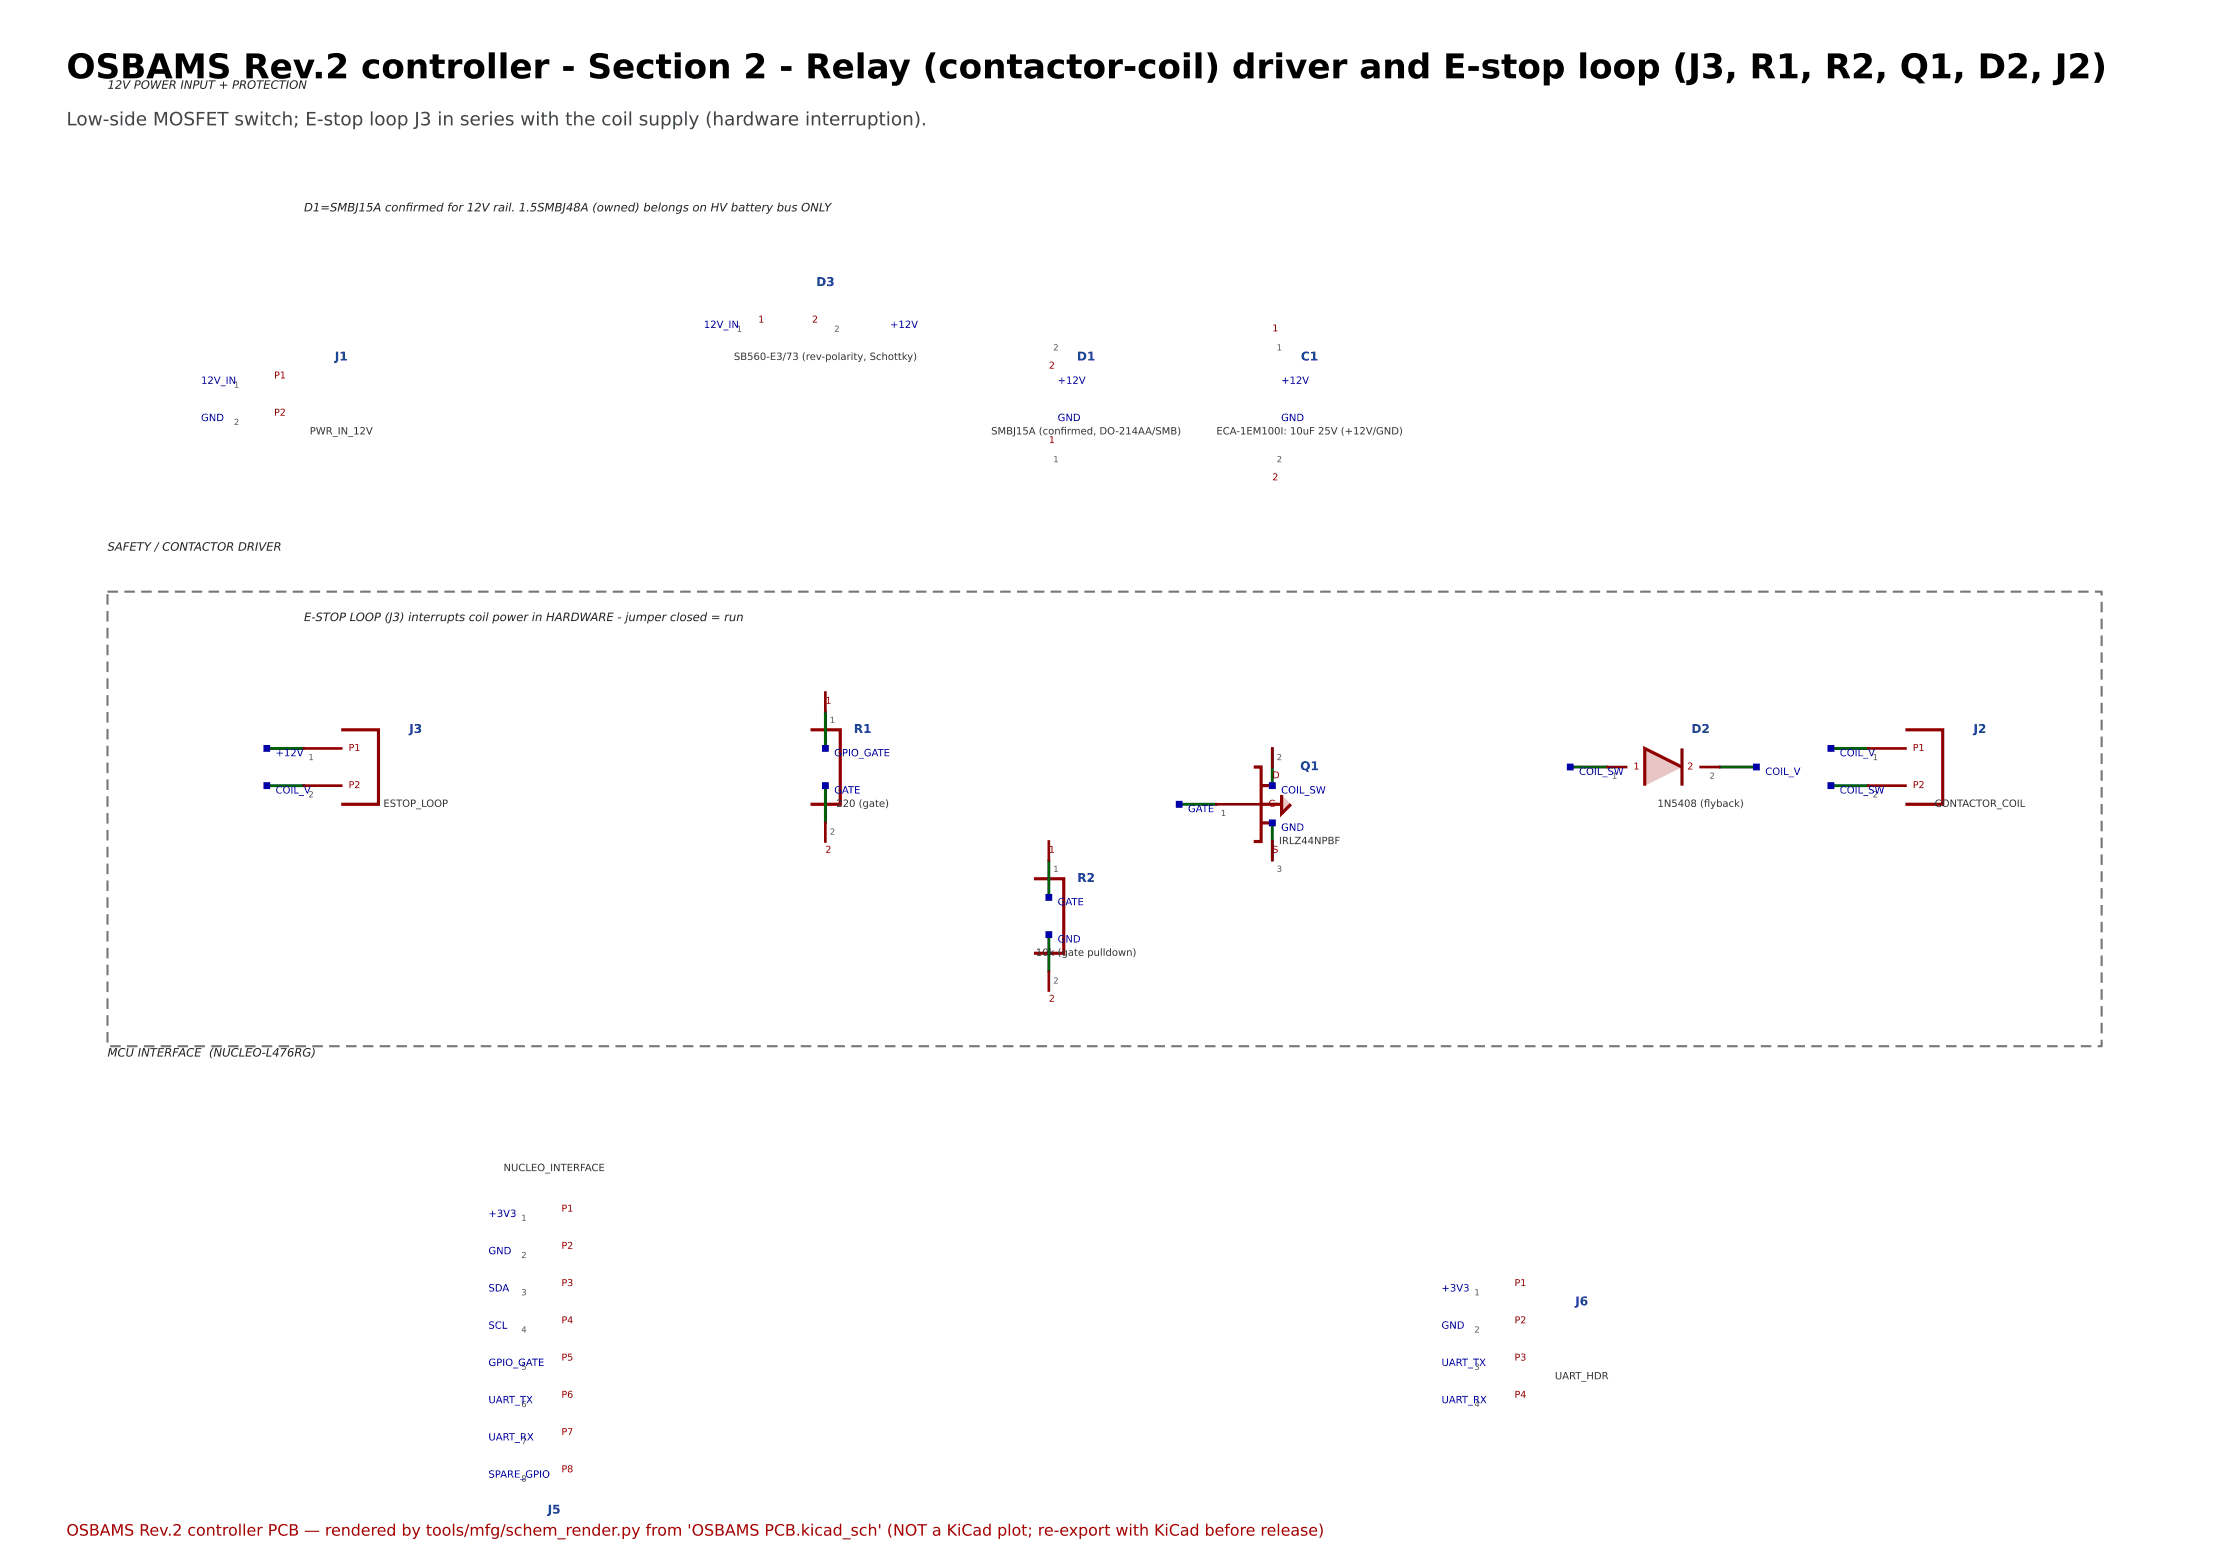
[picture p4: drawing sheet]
<svg xmlns="http://www.w3.org/2000/svg" width="297mm" height="210mm" viewBox="0 0 297 210" stroke-linecap="round" stroke-linejoin="round" font-family="sans-serif">
<defs><g id="words">
<text font-size="4.6" x="8.9" y="10.5">OSBAMS Rev.2 controller - Section 2 - Relay (contactor-coil) driver and E-stop loop (J3, R1, R2, Q1, D2, J2)</text>
<text font-size="2.5" fill="#444" x="8.9" y="16.8">Low-side MOSFET switch; E-stop loop J3 in series with the coil supply (hardware interruption).</text>
<text font-size="2.1" fill="#a00" x="8.9" y="205.9">OSBAMS Rev.2 controller PCB — rendered by tools/mfg/schem_render.py from 'OSBAMS PCB.kicad_sch' (NOT a KiCad plot; re-export with KiCad before release)</text>
<g font-size="1.6" fill="#222">
<text x="14.4" y="11.9">12V POWER INPUT + PROTECTION</text>
<text x="40.7" y="28.3">D1=SMBJ15A confrmed for 12V rail. 1.5SMBJ48A (owned) belongs on HV battery bus ONLY</text>
<text x="54.4" y="28.3">i</text>
<text x="14.4" y="73.8">SAFETY / CONTACTOR DRIVER</text>
<text x="40.7" y="83.3">E-STOP LOOP (J3) interrupts coil power in HARDWARE - jumper closed = run</text>
<text x="14.4" y="141.6">MCU INTERFACE (NUCLEO-L476RG)</text>
</g>
<g font-size="1.6" fill="#0b3d91">
<text x="109.4" y="38.3">D3</text>
<text x="44.9" y="48.3">J1</text>
<text x="144.4" y="48.3">D1</text>
<text x="174.4" y="48.3">C1</text>
<text x="54.9" y="98.3">J3</text>
<text x="114.5" y="98.3">R1</text>
<text x="226.7" y="98.3">D2</text>
<text x="264.5" y="98.3">J2</text>
<text x="174.3" y="103.2">Q1</text>
<text x="144.4" y="118.2">R2</text>
<text x="211.2" y="175">J6</text>
<text x="73.4" y="202.9">J5</text>
</g>
<g font-size="1.3" fill="#00a">
<text x="94.4" y="44">12V_IN</text>
<text x="119.3" y="44">+12V</text>
<text x="27" y="51.5">12V_IN</text>
<text x="141.8" y="51.5">+12V</text>
<text x="171.7" y="51.5">+12V</text>
<text x="27" y="56.4">GND</text>
<text x="141.8" y="56.4">GND</text>
<text x="171.7" y="56.4">GND</text>
<text x="36.9" y="101.4">+12V</text>
<text x="111.8" y="101.4">GPIO_GATE</text>
<text x="246.6" y="101.4">COIL_V</text>
<text x="36.9" y="106.4">COIL_V</text>
<text x="111.8" y="106.4">GATE</text>
<text x="171.7" y="106.4">COIL_SW</text>
<text x="211.7" y="103.9">COIL_SW</text>
<text x="236.6" y="103.9">COIL_V</text>
<text x="246.6" y="106.4">COIL_SW</text>
<text x="159.3" y="108.9">GATE</text>
<text x="171.7" y="111.4">GND</text>
<text x="141.8" y="121.4">GATE</text>
<text x="141.8" y="126.3">GND</text>
<text x="65.5" y="163.1">+3V3</text>
<text x="65.5" y="173.1">SDA</text>
<text x="65.5" y="168.1">GND</text>
<text x="193.2" y="173.1">+3V3</text>
<text x="65.5" y="178.1">SCL</text>
<text x="193.2" y="178.1">GND</text>
<text x="65.5" y="183.1">GPIO_GATE</text>
<text x="193.2" y="183.1">UART_TX</text>
<text x="65.5" y="188.1">UART_TX</text>
<text x="193.2" y="188.1">UART_RX</text>
<text x="65.5" y="193.1">UART_RX</text>
<text x="65.5" y="198.1">SPARE_GPIO</text>
</g>
<g font-size="1.3" fill="#8b0000">
<text x="101.6" y="43.2">1</text>
<text x="108.9" y="43.2">2</text>
<text x="170.6" y="44.4">1</text>
<text x="36.7" y="50.7">P1</text>
<text x="140.6" y="49.4">2</text>
<text x="36.7" y="55.7">P2</text>
<text x="140.6" y="59.4">1</text>
<text x="170.6" y="64.4">2</text>
<text x="110.6" y="94.3">1</text>
<text x="46.7" y="100.7">P1</text>
<text x="256.4" y="100.7">P1</text>
<text x="46.7" y="105.6">P2</text>
<text x="170.6" y="104.3">D</text>
<text x="219" y="103.2">1</text>
<text x="226.2" y="103.2">2</text>
<text x="256.4" y="105.6">P2</text>
<text x="170" y="108.1">G</text>
<text x="110.6" y="114.3">2</text>
<text x="140.6" y="114.3">1</text>
<text x="170.6" y="114.3">S</text>
<text x="140.6" y="134.3">2</text>
<text x="75.3" y="162.4">P1</text>
<text x="75.3" y="167.4">P2</text>
<text x="75.3" y="172.4">P3</text>
<text x="203" y="172.4">P1</text>
<text x="75.3" y="177.4">P4</text>
<text x="203" y="177.4">P2</text>
<text x="75.3" y="182.4">P5</text>
<text x="203" y="182.4">P3</text>
<text x="75.3" y="187.4">P6</text>
<text x="203" y="187.4">P4</text>
<text x="75.3" y="192.4">P7</text>
<text x="75.3" y="197.4">P8</text>
</g>
<g font-size="1.3" fill="#333">
<text x="98.4" y="48.3">SB560-E3/73 (rev-polarity, Schottky)</text>
<text x="41.5" y="58.2">PWR_IN_12V</text>
<text x="132.9" y="58.2">SMBJ15A (confrmed, DO-214AA/SMB)</text>
<text x="142.2" y="58.2">i</text>
<text x="163.1" y="58.2">ECA-1EM100I: 10uF 25V (+12V/GND)</text>
<text x="51.4" y="108.2">ESTOP_LOOP</text>
<text x="112.1" y="108.2">220 (gate)</text>
<text x="171.4" y="113.2">IRLZ44NPBF</text>
<text x="222.2" y="108.2">1N5408 (fyback)</text>
<text x="228.4" y="108.2">l</text>
<text x="259.3" y="108.2">CONTACTOR_COIL</text>
<text x="138.9" y="128.1">10k (gate pulldown)</text>
<text x="67.5" y="157">NUCLEO_INTERFACE</text>
<text x="208.4" y="184.9">UART_HDR</text>
</g>
<g font-size="1.1" fill="#555">
<text x="98.8" y="44.5">1</text>
<text x="111.8" y="44.5">2</text>
<text x="141.2" y="47">2</text>
<text x="171.1" y="47">1</text>
<text x="31.4" y="52">1</text>
<text x="31.4" y="57">2</text>
<text x="141.2" y="62">1</text>
<text x="171.1" y="62">2</text>
<text x="41.3" y="101.9">1</text>
<text x="111.2" y="96.9">1</text>
<text x="171.1" y="101.9">2</text>
<text x="251" y="101.9">1</text>
<text x="41.3" y="106.9">2</text>
<text x="216.1" y="104.4">1</text>
<text x="229.2" y="104.4">2</text>
<text x="251" y="106.9">2</text>
<text x="111.2" y="111.9">2</text>
<text x="163.7" y="109.4">1</text>
<text x="141.2" y="116.9">1</text>
<text x="171.1" y="116.9">3</text>
<text x="141.2" y="131.9">2</text>
<text x="69.9" y="163.7">1</text>
<text x="69.9" y="168.6">2</text>
<text x="69.9" y="173.6">3</text>
<text x="197.6" y="173.6">1</text>
<text x="69.9" y="178.6">4</text>
<text x="197.6" y="178.6">2</text>
<text x="69.9" y="183.6">5</text>
<text x="197.6" y="183.6">3</text>
<text x="69.9" y="188.6">6</text>
<text x="197.6" y="188.6">4</text>
<text x="69.9" y="193.6">7</text>
<text x="69.9" y="198.6">8</text>
</g>
</g></defs>
<path d="M45.7 97.8h5v10h-5M138.6 117.8h4v10h-4M168.1 102.8h1v10h-1M169.1 105.3h1.5M169.1 107.8h2.7M169.1 110.3h1.5" fill="none" stroke="#8b0000" stroke-width=".42"/>
<path d="M171.8 106.6l1.3 1.2-1.3 1.3z" fill="#e8c0c0" stroke="#8b0000" stroke-width=".42"/>
<path d="M108.6 97.8h4v10h-4" fill="none" stroke="#8b0000" stroke-width=".42"/>
<path d="M220.5 100.3l5 2.5-5 2.5z" fill="#e8c0c0" stroke="#8b0000" stroke-width=".42"/>
<path d="M255.4 97.8h5v10h-5M225.5 100.3v5" fill="none" stroke="#8b0000" stroke-width=".42"/>
<g fill="none" stroke="#006400" stroke-width=".39">
<path d="M110.6 95.3v5M35.8 100.3h4.9M35.8 105.3h4.9M110.6 105.3v5M140.6 115.3v5M158.1 107.8h5M170.6 100.3v5M170.6 110.3v5M210.5 102.8h5M230.5 102.8h5M245.4 100.3h5M245.4 105.3h5"/>
<path d="M140.6 125.3v5"/>
</g>
<g fill="none" stroke="#8b0000" stroke-width=".35">
<path d="M110.6 92.8v2.5M40.7 100.3h5M40.7 105.3h5M110.6 110.3v2.5M140.6 112.8v2.5M163.1 107.8h6M170.6 100.3v2.5M170.6 112.8v2.5M215.5 102.8h2.5M228 102.8h2.5M250.4 100.3h5M250.4 105.3h5"/>
<path d="M140.6 130.3v2.5"/>
</g>
<g fill="#00a" stroke="#00a" stroke-width=".35">
<path d="M170.3 110h.5v.6h-.5z"/>
<path d="M157.8 107.5h.6v.6h-.6z"/>
<path d="M170.3 105h.5v.6h-.5z"/>
<path d="M210.2 102.5h.6v.6h-.6z"/>
<path d="M140.3 125h.6v.6h-.6z"/>
<path d="M110.4 105h.5v.6h-.5z"/>
<path d="M235.2 102.5h.5v.6h-.5z"/>
<path d="M35.5 105h.5v.6h-.5z"/>
<path d="M35.5 100h.5v.6h-.5z"/>
<path d="M245.2 100h.5v.6h-.5z"/>
<path d="M110.4 100h.5v.6h-.5z"/>
<path d="M245.2 105h.5v.6h-.5z"/>
<path d="M140.3 120h.6v.6h-.6z"/>
</g>
<path d="M14.4 79.3h267.3v60.9h-267.3v-60.9" fill="none" stroke="#777" stroke-width=".28" stroke-dasharray="1.4 .8" stroke-linecap="butt"/>
<use href="#words"/>
</svg>
